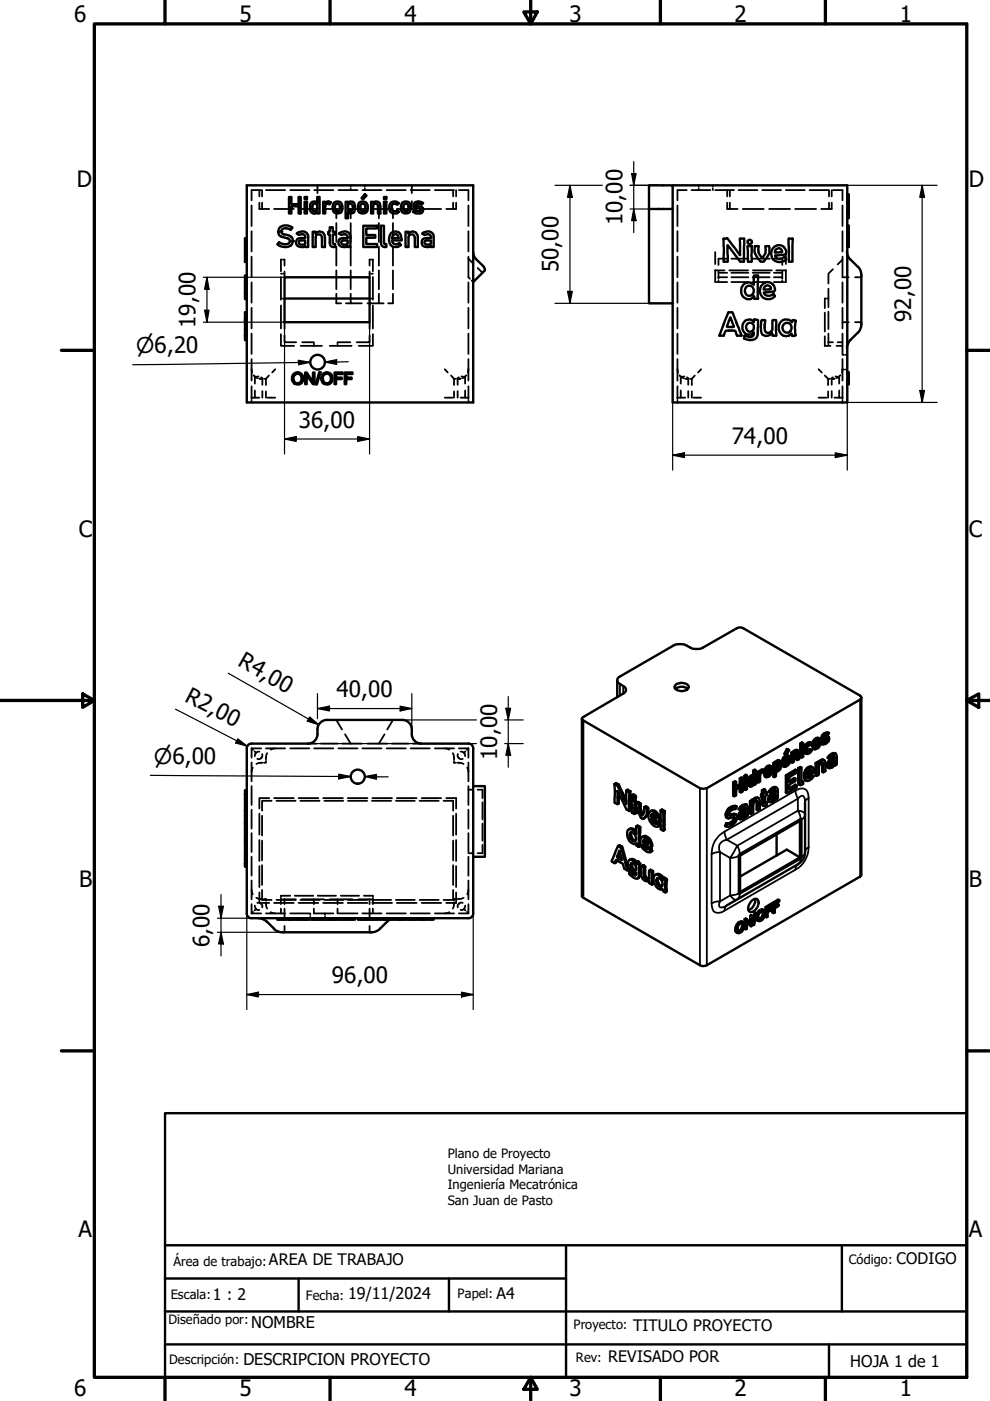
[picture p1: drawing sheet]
<svg xmlns="http://www.w3.org/2000/svg" width="210mm" height="297mm" viewBox="0 0 210 297" stroke-linecap="round" stroke-linejoin="round" font-family="sans-serif">
<defs><g id="words">
<g font-size="4.8">
<text x="15.7" y="4.6">6</text>
<text x="50.8" y="4.6">5</text>
<text x="85.8" y="4.6">4</text>
<text x="120.8" y="4.6">3</text>
<text x="155.8" y="4.6">2</text>
<text x="190.8" y="4.6">1</text>
<text x="16.3" y="39.5">D</text>
<text x="205.4" y="39.5">D</text>
<text x="132" y="47.8" transform="rotate(-90 132 47.8)">10,00</text>
<text x="118.4" y="57.8" transform="rotate(-90 118.4 57.8)">50,00</text>
<text x="41.5" y="69.5" transform="rotate(-90 41.5 69.5)">19,00</text>
<text x="193.2" y="68.3" transform="rotate(-90 193.2 68.3)">92,00</text>
<text x="63.4" y="90.7">36,00</text>
<text x="155.1" y="94.1">74,00</text>
<text x="16.7" y="113.8">C</text>
<text x="205.4" y="113.8">C</text>
<text x="50.2" y="141" transform="rotate(30 50.2 141)">R4,00</text>
<text x="39" y="148.6" transform="rotate(27 39 148.6)">R2,00</text>
<text x="71.4" y="147.8">40,00</text>
<text x="105.4" y="161.1" transform="rotate(-90 105.4 161.1)">10,00</text>
<text x="16.8" y="188">B</text>
<text x="205.4" y="188">B</text>
<text x="44.4" y="200.8" transform="rotate(-90 44.4 200.8)">6,00</text>
<text x="70.4" y="208.5">96,00</text>
<text x="16.6" y="262.3">A</text>
<text x="205.4" y="262.3">A</text>
<text x="15.7" y="296">6</text>
<text x="50.8" y="296">5</text>
<text x="85.8" y="296">4</text>
<text x="120.8" y="296">3</text>
<text x="155.8" y="296">2</text>
<text x="190.8" y="296">1</text>
</g>
<g font-size="4.6">
<text x="28.9" y="74.9" transform="rotate(-1 28.9 74.9)">⌀6,20</text>
<text x="32.6" y="162">⌀6,00</text>
</g>
<g font-size="3.4">
<text x="57" y="268.2">AREA DE TRABAJO</text>
<text x="190.1" y="267.9">CODIGO</text>
<text x="45.1" y="275.6">1 : 2</text>
<text x="73.8" y="275.4">19/11/2024</text>
<text x="105.3" y="275.4">A4</text>
<text x="53.3" y="281.5">NOMBRE</text>
<text x="134.2" y="282.2">TITULO PROYECTO</text>
<text x="51.6" y="289.4">DESCRIPCION PROYECTO</text>
<text x="129" y="288.8">REVISADO POR</text>
<text x="180.3" y="289.8">HOJA 1 de 1</text>
</g>
<g font-size="2.7">
<text x="94.9" y="245.6">Plano de Proyecto</text>
<text x="94.9" y="248.9">Universidad Mariana</text>
<text x="94.9" y="252.1">Ingeniería Mecatrónica</text>
<text x="94.9" y="255.4">San Juan de Pasto</text>
<text x="36.8" y="268.3">Área de trabajo:</text>
<text x="180" y="268.1">Código:</text>
<text x="36.2" y="275.5">Escala:</text>
<text x="64.8" y="275.6">Fecha:</text>
<text x="97" y="275.3">Papel:</text>
<text x="35.8" y="280.7">Diseñado por:</text>
<text x="121.6" y="281.9">Proyecto:</text>
<text x="35.9" y="289.3">Descripción:</text>
<text x="122.1" y="288.8">Rev:</text>
</g>
</g></defs>
<!-- layer: Oculto (ISO) -->
<g fill="none" stroke="#000" stroke-width=".38">
<path d="M67.3 39.3v1.6M74.4 39.3v.3M74.4 40v.3M77.3 39.3v.3M77.3 40v.3M87.3 39.3v1.6M148.1 39.3v.3M148.1 40v.3M151.1 39.3v.3M151.1 40v.3M51.9 52.2h.2M51.9 53.8h.2"/>
<path d="M51.9 55.5h.2M51.9 54.7h.2M51.9 52h.2M51.9 50.7h.2M51.9 50.6h.2M51.9 54h.2M51.9 54.1h.2M51.9 52.6h.2M51.9 53.6h.2M51.9 54.2h.2M51.9 54.9h.2M51.9 54.5h.2"/>
<path d="M51.9 59.9h.2M51.9 51.7h.2M51.9 50.8h.2M52.2 52.2h.1M52.2 53.8h.1M52.2 55.5h.1M52.2 54.7h.1M52.2 52h.1M52.2 50.7h.1M52.2 50.6h.1M52.2 54h.1M52.2 54.1h.1"/>
<path d="M52.2 52.6h.1M52.2 53.6h.1M52.2 54.2h.1M52.2 54.9h.1M52.2 54.5h.1M52.2 59.9h.1M52.2 51.7h.1M52.2 50.8h.1M53.3 43.5v4.4M53.3 49v4.3M53.3 54.4v4.4M53.3 59.9v4.3"/>
<path d="M55 40.3v1.3M55 43v1.3h2.1M55.4 40.3h-2.1v2.2M55.6 40.3v1.3M55.6 43v1.3M56.4 40.3h4.1M58.1 44.3h4.2M59.6 58.7v4.8M59.6 58h.2M59.8 55h-.2v2.5M60.1 55h.2v1.3M60.1 58h.2"/>
<path d="M60.3 57.6v1.2M61.5 40.3h4.1M63.3 44.3h4.2M66.6 40.3h4.1M67.3 42.7v1.6M68.5 44.3h4.2M71.3 44.3v2M71.3 47.3v4M71.3 52.3v4M71.3 57.3v4M71.8 40.3h4M73.7 44.3h4.2"/>
<path d="M74.4 44.3v2M74.4 47.3v4M74.4 52.3v4M74.4 57.3v4M76.8 40.3h4.1M78.4 57.6v1.2M78.4 58h.1M78.5 55h-.1v1.3M78.8 55h.3v2.5M78.8 58h.3M78.9 44.3h4.2M79.1 58.7v4.8"/>
<path d="M80.3 44.3v2M80.3 47.3v4M80.3 52.3v4M80.3 57.3v4M82 40.3h4M83.3 44.3v2M83.3 47.3v4M83.3 52.3v4M83.3 57.3v4M84.1 44.3h4.2M87.1 40.3h4M87.3 42.7v1.6"/>
<path d="M89.4 44.3h4.1M92.2 40.3h4.1M96.1 40.3v1.3M96.1 43v1.3M96.7 40.3v1.3M96.7 43v1.3h-2.1M97.3 40.3h2v2.2M99.3 54.8l1 1.1M99.3 54.4v4.4l.3 .3M99.3 43.5v4.4M99.3 49v4.3M99.3 59.9v4.3"/>
<path d="M100 59.5l.3 .3M101.3 56.8l1 1M143.6 43.5v4.4M143.6 49v4.3M143.6 54.4v4.4M143.6 59.9v4.3M145.6 40.3h-2v2.2M146.6 40.3h4M151.6 40.3h4M151.6 53.5v2.5M151.6 57.3v2.5h.3M151.6 57.3h2"/>
<path d="M152.1 59.8h2.1M152.3 57.5v1.6M152.3 59.5v.3M152.3 57.8h1.9M152.3 58.8h1.9M154.2 43v1.3h2.2M154.2 54.8h-1.9v1.4M154.2 40.3v1.3M154.6 57.3h4M154.7 40.3v1.3M154.7 43v1.3M155.1 59.8h3.6"/>
<path d="M155.1 54.8h3.6M155.1 57.8h3.6M155.1 58.8h3.6M156.6 40.3h4M157.5 44.3h4.4M159.6 59.8h3.6M159.6 54.8h3.6M159.6 57.8h3.6M159.6 58.8h3.6M159.6 57.3h4M161.6 40.3h4M163.1 44.3h4.4"/>
<path d="M164.1 58.8h1.8v.3M164.1 59.8h2M164.1 54.8h1.8v1.4M164.1 57.8h1.8M164.6 57.3h2M165.9 57.5v1.3M165.9 59.5v.3M166.6 40.3h4M166.6 53.5v2.5M166.6 57.3v2.5h-.2M168.6 44.3h4.4M171.6 40.3h4"/>
<path d="M175.8 40.3v1.3M175.8 43v1.3M176.3 43v1.3h-2.2M176.3 40.3v1.3M176.6 57.1l-1 .9v2.1M176.6 40.3h2v2.2M178.6 54.4v4.4h1.4M178.6 43.5v4.4M178.6 49v4.3M178.6 59.9v4.3M178.6 55l-1 1.1M179.6 51.7h.1"/>
<path d="M179.6 50.5h.1M179.6 49.6h.1M179.6 51h.1M179.6 51.8h.1M179.6 51.5h.1M179.6 51.9h.1M179.6 52.4h.1M179.6 49.7h.1M179.6 48.2h.1M179.6 44.9h.1M179.6 44.6h.1M179.6 43h.1"/>
<path d="M179.6 43.4h.1M179.6 44.8h.1M179.6 43.2h.1M179.6 43.1h.1M179.6 42.2h.1M179.6 42.8h.1M179.6 45.3h.1M179.6 49.1h.1M179.6 48.8h.1M179.6 48.4h.1M179.6 42.7h.1M179.6 43.7h.1"/>
<path d="M179.6 43.3h.1M179.6 42.9h.1M179.6 41.5h.1M179.6 42.3h.1M179.6 42h.1M179.6 49.8h.1M179.6 49.5h.1M179.6 52.1h.1M179.6 50.4h.1M179.6 47.9h.1M179.8 51.7h.2M179.8 50.5h.2"/>
<path d="M179.8 49.6h.2M179.8 51h.2M179.8 51.8h.2M179.8 51.5h.2M179.8 51.9h.2M179.8 52.4h.2M179.8 49.7h.2M179.8 48.2h.2M179.8 44.9h.2M179.8 44.6h.2M179.8 43h.2M179.8 43.4h.2"/>
<path d="M179.8 44.8h.2M179.8 43.2h.2M179.8 43.1h.2M179.8 42.2h.2M179.8 42.8h.2M179.8 45.3h.2M179.8 49.1h.2M179.8 48.8h.2M179.8 48.4h.2M179.8 42.7h.2M179.8 43.7h.2M179.8 43.3h.2"/>
<path d="M179.8 42.9h.2M179.8 41.5h.2M179.8 42.3h.2M179.8 42h.2M179.8 49.8h.2M179.8 49.5h.2M179.8 52.1h.2M179.8 50.4h.2M179.8 47.9h.2M181.3 58.8h1.3M51.9 63.3h.2M51.9 68.4h.2"/>
<path d="M51.9 70.5h.2M51.9 70.7h.2M51.9 68.3h.2M51.9 60.5h.2M51.9 61.4h.2M51.9 62.7h.2M51.9 62.4h.2M51.9 67.3h.2M51.9 69.3h.2M51.9 71.2h.2M51.9 70.1h.2M51.9 71h.2"/>
<path d="M51.9 67h.2M51.9 66.3h.2M51.9 66.2h.2M51.9 67.9h.2M51.9 68.9h.2M51.9 70.6h.2M51.9 60.6h.2M51.9 63.4h.2M51.9 62.9h.2M51.9 60.1h.2M51.9 60.4h.2M51.9 70.3h.2"/>
<path d="M51.9 71.7h.2M51.9 71.5h.2M51.9 70.9h.2M51.9 67.7h.2M51.9 68.2h.2M52.2 63.3h.1M52.2 68.4h.1M52.2 70.5h.1M52.2 70.7h.1M52.2 68.3h.1M52.2 60.5h.1M52.2 61.4h.1"/>
<path d="M52.2 62.7h.1M52.2 62.4h.1M52.2 67.3h.1M52.2 69.3h.1M52.2 71.2h.1M52.2 70.1h.1M52.2 71h.1M52.2 67h.1M52.2 66.3h.1M52.2 66.2h.1M52.2 67.9h.1M52.2 68.9h.1"/>
<path d="M52.2 70.6h.1M52.2 60.6h.1M52.2 63.4h.1M52.2 62.9h.1M52.2 60.1h.1M52.2 60.4h.1M52.2 70.3h.1M52.2 71.7h.1M52.2 71.5h.1M52.2 70.9h.1M52.2 67.7h.1M52.2 68.2h.1"/>
<path d="M53.3 78.3l.2 .7M53.3 65.3v4.3M53.3 70.7v4.3M53.3 76.1v4.6M53.8 79.6l.5 .4 .5-.2M54 79.8v1.5M54.3 80l.3 .2M55.4 80l.2 .2-.2 .1h.4M57 79.6l-.6 .7v1.3M58.4 78.3l-.7 .7M59.6 70.9v2.4h2.8M59.6 64.8v4.8"/>
<path d="M59.6 63.3h.2M60.1 63.3h.2M60.3 71.1v1.5h2.5M60.3 68.3v1.4M64.1 72.6h2.4v.2M66.5 73.1v.2h-2.7M66.5 73.3h1.8M69.9 73.3h1.7M71.3 62.3v2h1M71.6 73.1v.2h2.9M73.3 64.3h1.1M74.3 72.6h-2.7v.2"/>
<path d="M74.4 62.3v2h2.3M78.4 71.1v1.5h-2.8M78.4 68.3v1.4M78.4 63.3h.1M78.8 63.3h.3M79.1 70.9v2.4h-3M79.1 64.8v4.8M80.3 62.3v2h-2.4M80.3 64.3h1M83.3 62.3v2h-1M94.3 78.3l.6 .7M95.6 79.6l.7 .7"/>
<path d="M97.3 80l-.3 .2 .2 .1h-.3M97.9 79.8l.5 .2M98.4 80l-.4 .2M98.6 79.8v1.5M98.9 79.6l-.5 .4M99.3 78.3l-.1 .7M99.3 65.3v4.3M99.3 70.7v4.3M99.3 76.1v4.6M143.6 78.3l.2 .7M143.6 65.3v4.3M143.6 70.7v4.3"/>
<path d="M143.6 76.1v4.6M144.1 79.6l.4 .4M144.3 79.8v1.5M144.5 80l.4 .2M145.1 79.8l-.6 .2M145.7 80l.2 .2-.2 .1M147.3 79.6l-.6 .7v1.3M148.7 78.3l-.7 .7M173.5 78.3l.7 .7M174.9 71.3v2h1.2M174.9 79.6l.7 .7M174.9 66.3v4"/>
<path d="M175.1 63.3h-.2v2M175.4 63.3h.2M175.6 61.2v3.9M175.6 66.1v3.7M175.6 70.7v2.1M175.6 73.1v.2M175.6 72.6h1M176.6 80l-.3 .2 .2 .1M177.2 79.8l.5 .2M177.4 73.3h1.2M177.6 72.6h1M177.9 79.8v1.5"/>
<path d="M178.2 79.6l-.8 .6M178.6 78.3l-.1 .7M178.6 68.3h1.4M178.6 65.3v4.3M178.6 70.7v4.3M178.6 76.1v4.6M178.6 78.3h.3M178.6 75.2h.3M179.3 78.3h.3M179.3 75.2h.3M179.6 79h.1M179.6 79.6h.1"/>
<path d="M179.6 79.2h.1M179.6 79.3h.1M179.6 78.9h.1M179.8 79h.2M179.8 79.6h.2M179.8 79.2h.2M179.8 79.3h.2M179.8 78.9h.2M181.3 68.3h1.3M53.3 84.3h1.7M53.3 81.9v2.7M53.3 84.9v.4"/>
<path d="M54 82.8v1.5M54.9 80.2l.5 .1M55.6 80.2v1.4M55.6 82.9v1.4M56.1 80.3h.3M56.4 83v1.3M56.7 84.3h1.7M94.3 84.3h1.6M96.3 80.3v1.3M96.3 83v1.3M96.3 80.3h.3M97 80.2v1.4"/>
<path d="M97 82.9v1.4M97.7 84.3h1.6M97.7 80.2l-.4 .1M98.6 82.8v1.5M99.3 81.9v2.7M99.3 84.9v.4M143.6 84.3h1.7M143.6 81.9v2.7M143.6 84.9v.4M144.3 82.8v1.5M145.2 80.2l.5 .1M145.7 80.3h.3"/>
<path d="M145.9 80.2v1.4M145.9 82.9v1.4M146.4 80.3h.3M146.7 83v1.3M147 84.3h1.7M173.5 84.3h1.8M175.6 80.3h.3M175.6 80.3v1.3M175.6 83v1.3M176.2 80.3h.3M176.3 80.2v1.4M176.3 82.9v1.4"/>
<path d="M176.9 84.3h1.7M177 80.2l-.4 .1M177.9 82.8v1.5M178.6 81.9v2.7M178.6 84.9v.4M179.6 81.5h.1M179.6 80.9h.1M179.6 81.3h.1M179.6 80.1h.1M179.6 80.4h.1M179.8 81.5h.2M179.8 80.9h.2"/>
<path d="M179.8 81.3h.2M179.8 80.1h.2M179.8 80.4h.2M53.3 158.7v1.9M53.3 158.7l.4 .3M53.3 158.7h2.1M54 159.3l.3 .3M54.3 159.6l-.2 .2-.1 .5M55 159.4h-.5l-.2 .2M55.6 159.9v.5l-.2 .3M56.4 158.7h4.1M56.6 159.7l-.2 1.3"/>
<path d="M58.4 158.7l-1 .2M61.5 158.7h4.1M65.3 157.7h1.8M66.6 158.7h4.1M68 157.7h3.6M71.3 152.6l1.2 2.1M71.8 158.7h4M72.5 157.7h4.2M73.2 155.7l1.2 2M76.8 158.7h4.1M77.9 157.7h4.2M81.5 155.7l-1.2 2"/>
<path d="M82 158.7h4M83.1 157.7h3.5M83.3 152.6l-1.2 2.1M87.1 158.7h4M87.5 157.7h1.8M92.2 158.7h4.1M94.3 158.7l.9 .2M96 159.7l.3 1.3M97.1 159.9l-.1 .5 .2 .3M97.3 158.7h2M97.7 159.4h.5l.2 .2M98.4 159.6l.2 .2v.5"/>
<path d="M98.7 159.3l-.3 .3M99.3 158.7v1.9M99.3 158.7l-.3 .3M51.9 178.5h.2M51.9 177h.2M51.9 179.4h.2M51.9 178.9h.2M51.9 179.1h.2M51.9 179.3h.2M51.9 176.2h.2M51.9 178.2h.2M51.9 176.3h.2"/>
<path d="M51.9 175.8h.2M51.9 177.4h.2M51.9 172.8h.2M51.9 169.3h.2M51.9 168.5h.2M51.9 171.9h.2M51.9 172h.2M51.9 170.6h.2M51.9 169.9h.2M51.9 169.1h.2M51.9 169.4h.2M51.9 172.3h.2"/>
<path d="M51.9 179.6h.2M51.9 178.7h.2M51.9 176.4h.2M51.9 177.3h.2M51.9 177.2h.2M51.9 174.9h.2M51.9 173h.2M51.9 175.7h.2M51.9 175.3h.2M51.9 172.2h.2M51.9 174.5h.2M51.9 174.4h.2"/>
<path d="M51.9 173.6h.2M51.9 173.5h.2M51.9 173.2h.2M51.9 172.5h.2M52.2 178.5h.1M52.2 177h.1M52.2 179.4h.1M52.2 178.9h.1M52.2 179.1h.1M52.2 179.3h.1M52.2 176.2h.1M52.2 178.2h.1"/>
<path d="M52.2 176.3h.1M52.2 175.8h.1M52.2 177.4h.1M52.2 172.8h.1M52.2 169.3h.1M52.2 168.5h.1M52.2 171.9h.1M52.2 172h.1M52.2 170.6h.1M52.2 169.9h.1M52.2 169.1h.1M52.2 169.4h.1"/>
<path d="M52.2 172.3h.1M52.2 179.6h.1M52.2 178.7h.1M52.2 176.4h.1M52.2 177.3h.1M52.2 177.2h.1M52.2 174.9h.1M52.2 173h.1M52.2 175.7h.1M52.2 175.3h.1M52.2 172.2h.1M52.2 174.5h.1"/>
<path d="M52.2 174.4h.1M52.2 173.6h.1M52.2 173.5h.1M52.2 173.2h.1M52.2 172.5h.1M53.3 161.7v4M53.3 166.7v4M53.3 171.7v4M53.3 176.6v4M53.6 162.7l-.3 1M55 172.5v4.5M55 178.1v4.4"/>
<path d="M55.4 160.8l-.3 .2-.6-.1M55.6 173v4.2M55.6 178.2v4.2M55.7 161.7l-1.3 .3M56.4 161.3v.4h-.4M57.1 169.2h-2.1v2.2M57.6 169.8h-2v2.1M58.1 169.2h4.2M58.6 169.8h4.1M63.3 169.2h4.2M63.7 169.8h4.1M68.5 169.2h4.2"/>
<path d="M68.8 169.8h4M73.7 169.2h4.2M73.8 169.8h4.1M78.9 169.8h4M78.9 169.2h4.2M83.9 169.8h4M84.1 169.2h4.2M89 169.8h4M89.4 169.2h4.1M94 169.8h2.1v2.1M94.6 169.2h2.1v2.2M96.1 173v4.2"/>
<path d="M96.1 178.2v4.2M96.3 161.3v.4h.3M96.7 172.5v4.5M96.7 178.1v4.4M97 161.7l1.3 .3M97.3 160.8l.3 .2 .5-.1M99.1 162.7l.2 1M99.3 161.7v4M99.3 166.7v4M99.3 171.7v4M99.3 176.6v4M99.3 167.4h1"/>
<path d="M101.3 167.4h1v1.8M102.3 170.1v3.6M102.3 174.6v3.6M102.3 179.1v1.8h-1M51.9 180.9h.2M51.9 182.9h.2M51.9 181h.2M51.9 183.8h.2M51.9 183.6h.2M51.9 183.7h.2M51.9 180.1h.2M51.9 182.7h.2"/>
<path d="M51.9 181.3h.2M51.9 181.4h.2M51.9 181.7h.2M51.9 183.1h.2M51.9 182.3h.2M52.2 180.9h.1M52.2 182.9h.1M52.2 181h.1M52.2 183.8h.1M52.2 183.6h.1M52.2 183.7h.1M52.2 180.1h.1"/>
<path d="M52.2 182.7h.1M52.2 181.3h.1M52.2 181.4h.1M52.2 181.7h.1M52.2 183.1h.1M52.2 182.3h.1M53.3 188.6l.3 1M53.3 181.7v4M53.3 186.7v4M53.3 191.7v2M53.3 193.7h2.1M53.7 193.3l-.4 .4"/>
<path d="M54 192l.3 .7M54.3 192.7l.2 .2h.5M54.3 192.7l-.3 .3M54.4 190.4l1.3 .2M54.5 191.4h.6l.3 .2M55 183.6v4.5M55 189.2v2.2h2.1M55.4 191.6l.2 .3v.5M55.6 183.4v4.2M55.6 188.7v2.1h2M56 190.6h.4v.3M56.4 191.3l.2 1.3"/>
<path d="M56.4 193.7h4.1M57.4 193.4l1 .3M58.1 191.4h4.2M58.6 190.8h4.1M59.2 194.7v.1M59.2 194.9v.1M59.6 190.4v1.3M59.6 192.6v1.1M59.6 190.7h.2M59.6 194.7v.1M59.6 194.9v.1M60.1 190.7h2.6"/>
<path d="M60.3 190.7v1M60.3 192.6v2.4M60.3 196.3v1.4M61.5 194.7v.1M61.5 194.9v.1M61.5 189.9h-1.9v.3M61.5 193.7h4.1M61.7 194.7v.1M61.7 194.9v.1M61.9 194.7v.1M61.9 194.9v.1M62 194.7v.1"/>
<path d="M62 194.9v.1M62.1 194.7v.1M62.1 194.9v.1M62.2 194.7v.1M62.2 194.9v.1M62.5 189.9h3.9M62.7 194.7v.1M62.7 194.9v.1M62.9 194.7v.1M62.9 194.9v.1M63.3 191.4h4.2M63.4 194.7v.1"/>
<path d="M63.4 194.9v.1M63.7 190.8h4.1M63.9 190.7h4.8M63.9 194.7v.1M63.9 194.9v.1M64.3 194.7v.1M64.3 194.9v.1M64.7 194.7v.1M64.7 194.9v.1M65 194.7v.1M65 194.9v.1M65.3 195h.2"/>
<path d="M65.6 195h.2M65.8 193.7v.3M65.8 194.4v.3M66.2 194.7v.1M66.2 194.9v.1M66.3 194.7v.1M66.3 194.9v.1M66.4 194.7v.1M66.4 194.9v.1M66.5 190.7v1M66.5 192.6v1.1M66.6 193.7h4.1"/>
<path d="M66.7 194.7v.1M66.7 194.9v.1M66.9 194.7v.1M66.9 194.9v.1M67.2 194.7v.1M67.2 194.9v.1M67.4 189.9h3.8M67.7 194.7v.1M67.7 194.9v.1M67.9 194.7v.1M67.9 194.9v.1M68.1 194.7v.1"/>
<path d="M68.1 194.9v.1M68.3 194.7v.1M68.3 194.9v.1M68.5 194.7v.1M68.5 194.9v.1M68.5 191.4h4.2M68.8 190.8h4M68.9 193.7v.3M68.9 194.4v.4M68.9 194.9v.1M69.6 194.7v.1M69.6 194.9v.1"/>
<path d="M69.8 194.7v.1M69.8 194.9v.1M69.9 190.7h4.8M69.9 194.7v.1M69.9 194.9v.1M70.2 194.7v.1M70.2 194.9v.1M70.5 194.7v.1M70.5 194.9v.1M70.9 194.7v.1M70.9 194.9v.1M71 194.7v.1"/>
<path d="M71 194.9v.1M71.1 194.7v.1M71.1 194.9v.1M71.2 194.7v.1M71.2 194.9v.1M71.6 190.7v1M71.6 192.6v1.1M71.8 193.7h4M71.8 194.7v.1M71.8 194.9v.1M71.9 194.7v.1M71.9 194.9v.1"/>
<path d="M72.1 194.7v.1M72.1 194.9v.1M72.3 189.9h3.8M72.3 194.7v.1M72.3 194.9v.1M72.4 194.7v.1M72.4 194.9v.1M72.5 194.7v.1M72.5 194.9v.1M72.6 194.7v.1M72.6 194.9v.1M73.1 194.7v.1"/>
<path d="M73.1 194.9v.1M73.4 194.7v.1M73.4 194.9v.1M73.7 194.7v.1M73.7 194.9v.1M73.7 191.4h4.2M73.8 190.8h4.1M74.3 194.7v.1M74.3 194.9v.1M74.5 194.7v.1M74.5 194.9v.1M74.7 194.7v.1"/>
<path d="M74.7 194.9v.1M74.8 194.7v.1M74.8 194.9v.1M75.9 190.7h2.6M76.4 194.7v.1M76.4 194.9v.1M76.8 193.7h4.1M77 194.7v.1M77 194.9v.1M77.2 189.9h1.9v.3M77.5 194.7v.1M77.5 194.9v.1"/>
<path d="M77.7 194.7v.1M77.7 194.9v.1M78.4 190.7v1M78.4 192.6v2.4M78.4 196.3v1.4M78.8 190.7h.3M78.9 190.8h4M78.9 191.4h4.2M79.1 190.4v1.3M79.1 192.6v1.1M79.6 194.7v.1M79.6 194.9v.1"/>
<path d="M79.9 194.7v.1M79.9 194.9v.1M80.1 194.7v.1M80.1 194.9v.1M81.9 194.7v.1M81.9 194.9v.1M82 193.7h4M83 194.9l-.4 .1M83.1 194.7v.1M83.1 194.9v.1M83.9 194.7h-.5M83.9 190.8h4"/>
<path d="M84.1 191.4h4.2M84.2 194.7v.1M84.2 194.9v.1M84.5 194.7v.1M84.5 194.9v.1M84.6 194.7v.1M84.6 194.9v.1M85 194.7v.1M85 194.9v.1M85.2 194.7v.1M85.2 194.9v.1M85.5 194.7v.1"/>
<path d="M85.5 194.9v.1M86 194.7v.1M86 194.9v.1M86.6 194.7v.1M86.6 194.9v.1M87.1 193.7h4M87.9 194.7v.1M87.9 194.9v.1M88.2 194.7v.1M88.2 194.9v.1M88.6 194.7v.1M88.6 194.9v.1"/>
<path d="M89 190.8h4M89.2 194.7v.1M89.2 194.9v.1M89.4 194.7v.1M89.4 194.9v.1M89.4 191.4h4.1M89.5 194.7v.1M89.5 194.9v.1M90 194.7v.1M90 194.9v.1M91.4 194.7v.1M91.4 194.9v.1"/>
<path d="M92.2 193.7h4.1M95.2 193.4l-.9 .3M96.1 183.4v4.2M96.1 188.7v2.1h-2.1M96.3 191.3l-.3 1.3M96.6 190.6h-.3v.3M96.7 183.6v4.5M96.7 189.2v2.2h-2.1M97.2 191.6l-.2 .3 .1 .5M98.1 191.4h-.5l-.3 .2M98.3 190.4l-1.3 .2M98.4 192.7l-.2 .2h-.5"/>
<path d="M98.4 192.7l.3 .3M98.6 192l-.2 .7M99 193.3l.3 .4M99.3 188.6l-.2 1M99.3 191.7v2h-2M99.3 181.7v4M99.3 186.7v4M99.3 180.9h1"/>
</g>
<g fill="#000">
<circle cx="55.4" cy="80.3" r=".19"/>
<circle cx="97.2" cy="80.3" r=".19"/>
<circle cx="176.6" cy="80.3" r=".19"/>
</g>
<!-- layer: Visible (ISO) -->
<g fill="none" stroke="#000" stroke-width=".51">
<path d="M52.3 39.3h48v46h-48zM142.6 39.3h37v46h-37v-46h-5v5M51.9 55.5h.4M51.9 50.7v4.8h.4M52.3 59.8h-.4v2.2h.4M52.3 50.5l-.4 .1M52.3 58.4h-.4v1.4M52.3 50.6h-.4l.4 .1M59.2 48.3a2.08 2.08 0 0 1 2.8-.1l-.3 .6a1.38 1.38 0 0 0-2 0 .64 .64 0 0 0 .5 .9l.5 .1a1.32 1.32 0 0 1 1.4 1.4 1.32 1.32 0 0 1-1.6 1.2l-1.3-.3-.4-.3 .4-.4 .9 .3a.85 .85 0 0 0 .9 .1 .85 .85 0 0 0 .4-1l-.2-.2-1.3-.3a1.25 1.25 0 0 1-.7-2zM60.3 58.8h18.1v9.5h-18.1zM61.3 41.8h.5v1.5h1.5v-1.5h.5v3.5h-.5v-1.6h-1.5v1.6h-.5zM62.9 49.5a1.41 1.41 0 0 1 2.4 .5v2.4h-.6v-.3a1.11 1.11 0 0 1-1.5 .1 1.11 1.11 0 0 1-.1-1.5l1.6-.2a.67 .67 0 0 0-.2-.8 .67 .67 0 0 0-.8 0l-.3 .1z"/>
<path d="M63.4 51.2l.2-.2h1.1v.5a.78 .78 0 0 1-1.3-.1zM64.6 41.8h.5v.4h-.5zM64.6 42.8h.5v2.5h-.5zM66 43a.85 .85 0 0 1 1.2 0v-1.2h.6v3.5h-.6v-.4a.8 .8 0 0 1-1 .4 .8 .8 0 0 1-.4-1v-1zM66.3 49.1h.6v.5a1.09 1.09 0 0 1 1.3-.4 1.09 1.09 0 0 1 .7 1.2v2h-.6v-2a.67 .67 0 0 0-.6-.7 .67 .67 0 0 0-.8 .6v2.1h-.6zM66.4 43.3a.54 .54 0 0 1 .5-.1 .54 .54 0 0 1 .3 .5v.9l-.1 .2h-.4a.45 .45 0 0 1-.5-.5zM68.5 42.8h.5v.3a.75 .75 0 0 1 1.2-.2l-.4 .5-.3-.2a.45 .45 0 0 0-.5 .5v1.6h-.5zM69.9 48.2h.6v.9h.6v.6h-.6v1.8l.2 .2h.4v.7a.87 .87 0 0 1-1.2-.9v-1.8h-.3v-.6h.3zM70.8 43a1.1 1.1 0 0 1 1.4-.1 1.1 1.1 0 0 1 .4 1.3 1.06 1.06 0 0 1-1.3 1 1.06 1.06 0 0 1-.8-1.4zM71.3 43.2a.54 .54 0 0 1 .8 .6 .71 .71 0 0 1-.5 1 .92 .92 0 0 1-.3-1.6zM71.9 49.5a1.4 1.4 0 0 1 2.4 .5v2.4h-.6v-.3a1.15 1.15 0 0 1-1.4 .2 1.15 1.15 0 0 1-.5-1.3 1.71 1.71 0 0 1 1.9-.5v-.2a.78 .78 0 0 0-.5-.7 .78 .78 0 0 0-.8 .2zM72.5 51h1.2v.5a.84 .84 0 0 1-1.4-.1z"/>
<path d="M73.3 42.8h.5v.3a.8 .8 0 0 1 1-.3 .8 .8 0 0 1 .4 .9 1.14 1.14 0 0 1-.8 1.6l-.4-.1-.2-.3v1.4h-.5zM74 43.2a.57 .57 0 0 1 .8 .5 1.01 1.01 0 0 1-.3 1.1h-.5a1.39 1.39 0 0 1 0-1.6zM76.1 43a1.14 1.14 0 0 1 1.4-.1 1.14 1.14 0 0 1 .5 1.3 1.08 1.08 0 0 1-1.3 1 1.08 1.08 0 0 1-.8-1.4zM76.5 43.4a.55 .55 0 0 1 .7-.2 .55 .55 0 0 1 .3 .6v.4a.55 .55 0 0 1-.6 .6 .55 .55 0 0 1-.5-.6zM77 47.9h2.9v.5h-2.2v1.4h1.9v.6h-1.9v1.3h2.2v.7h-2.9zM77.3 41.2l.4 .3-.7 .8-.4-.3zM78.7 42.8h.4v.3a.84 .84 0 0 1 1-.3 .84 .84 0 0 1 .5 .9v1.6h-.5v-1.6a.51 .51 0 0 0-.4-.5 .51 .51 0 0 0-.6 .5v1.6h-.4zM80.8 47.9h.6v3.6l.2 .2h.3v.7a.87 .87 0 0 1-1.1-.9zM81.4 42.8h.5v2.5h-.5zM81.4 41.8h.5v.4h-.5zM82.9 49.5a1.31 1.31 0 0 1 1.4-.3 1.31 1.31 0 0 1 .8 1.2l.1 .6h-2.1a.84 .84 0 0 0 .6 .8 .84 .84 0 0 0 .9-.3l.4 .4a1.47 1.47 0 0 1-1.8 .4 1.47 1.47 0 0 1-.7-1.7zM82.9 43a1.23 1.23 0 0 1 1.7 .1l-.4 .3a.69 .69 0 0 0-.9-.1 .69 .69 0 0 0-.2 .9 .63 .63 0 0 0 .4 .6 .63 .63 0 0 0 .7-.2l.4 .3a1.19 1.19 0 0 1-1.5 .2 1.19 1.19 0 0 1-.6-1.3z"/>
<path d="M83.3 49.9a.69 .69 0 0 1 .8-.2 .69 .69 0 0 1 .4 .8h-1.4zM85.3 43a1.1 1.1 0 0 1 1.3-.1 1.1 1.1 0 0 1 .5 1.3 1.06 1.06 0 0 1-1.3 1 1.06 1.06 0 0 1-.8-1.4zM85.7 43.4a.55 .55 0 0 1 .6-.2 .55 .55 0 0 1 .3 .6v.4a.55 .55 0 0 1-.5 .6 .55 .55 0 0 1-.6-.6zM86 49.1h.6v.5a1.09 1.09 0 0 1 1.3-.4 1.09 1.09 0 0 1 .7 1.2v2h-.7v-2a.67 .67 0 0 0-.6-.7 .67 .67 0 0 0-.7 .6v2.1h-.6zM87.9 42.9a1.71 1.71 0 0 1 1.8 .1l-.3 .4-.4-.2a.61 .61 0 0 0-.8 .2l.1 .3h.5a.79 .79 0 0 1 .9 .6 .79 .79 0 0 1-.5 1h-.9l-.7-.4 .3-.3 .4 .2a.8 .8 0 0 0 .9-.2v-.3l-.6-.1a.72 .72 0 0 1-.9-.4 .72 .72 0 0 1 .2-.9zM89.5 49.5a1.4 1.4 0 0 1 2.4 .5v2.4h-.5v-.3a1.15 1.15 0 0 1-1.4 .2 1.15 1.15 0 0 1-.5-1.3l.2-.3 .3-.2h1.4v-.2a.82 .82 0 0 0-.6-.7 .82 .82 0 0 0-.8 .2zM90.1 51h1.3v.5a.68 .68 0 0 1-.9 .4 .68 .68 0 0 1-.4-.9zM100.3 53.5l.4 1.1 1.9 1.9M102.5 56.5l.3 .7M102.8 57.2l-2.5 2.6M137.6 44.3v20h5M137.6 44.3h5"/>
<path d="M153.4 50.6l.8-.1 2.7 3.6-.1-3.4 1-.1-.1 4.9h-.8l-2.6-3.5v3.4l-.1 .1h-.8zM158.5 52.2h.9l-.1 3.3-.7-.1zM160 52.2h.8v.2a2.03 2.03 0 0 0 .7 2.1v.2l.2-.2a2.4 2.4 0 0 0 .6-2.3h.8a2.85 2.85 0 0 1-1.3 3.3h-.4a3.2 3.2 0 0 1-1.4-3.3zM164 52.6a1.46 1.46 0 0 1 1.9-.5 1.46 1.46 0 0 1 .6 1.9l-2.2 .2a1.21 1.21 0 0 0 2.1 .3l.2 .3a1.58 1.58 0 0 1-2.3 .5 1.95 1.95 0 0 1-.3-2.7zM164.5 52.9a.72 .72 0 0 1 .9-.2 .72 .72 0 0 1 .4 .8l-1.4 .1-.1-.1zM167.2 50.6l.9 .1-.1 4.8h-.7zM179.6 53.3l.1 .8 .6 1M179.6 51.8h.4v.6h-.4M179.6 51.4h.4v.4M179.6 47.8h.4v3.6M179.6 45.3h.4h-.4M179.6 41.8h.4v3.5"/>
<path d="M179.6 41.2h.4v.6M180 45.3v1h-.4M180.3 55l1.6 1.6M181.9 56.5l.5 .7 .2 1.1M182.6 58.3v10.5M51.9 67.9v.2h.4M51.9 68.1v3h.4M51.9 71.1v.1h.4M51.9 71.2l.4 .1M51.9 62v.3h.4M51.9 62.3v1.1h.4M51.9 71.3v.8h.4"/>
<path d="M52.3 67.7h-.4v.2h.4M52.3 66.2h-.4v1.5M52.3 67.7h-.4M60.3 63.3h18.1M62.2 79.3a1.27 1.27 0 0 1 1.7 0 1.27 1.27 0 0 1 .2 1.6 1.27 1.27 0 0 1-1.8 .3 1.27 1.27 0 0 1-.1-1.9zM62.4 79.6a.95 .95 0 0 1 1.3-.1 .95 .95 0 0 1 .1 1.4 .95 .95 0 0 1-1.3 .1l-.3-.8zM64.7 79h.3l1.4 1.9v-1.9h.3v2.5h-.3l-1.4-1.9v1.9h-.3zM67.7 78.9h.2l-.7 2.6h-.3zM68.6 79.6a.95 .95 0 0 1 1.3-.1 .95 .95 0 0 1 .1 1.4 .95 .95 0 0 1-1.3 .1l-.2-.8zM68.6 79.2a1.25 1.25 0 0 1 1.6 .3 1.25 1.25 0 0 1-.1 1.7 1.25 1.25 0 0 1-1.7-.1 1.51 1.51 0 0 1 .2-1.9zM70.9 79h1.7v.3h-1.4v.8h1.3v.3h-1.3v1.1h-.3zM73.1 79h1.6v.3h-1.3v.8h1.1v.3h-1.1v1.1h-.3z"/>
<path d="M154.4 66.2a.79 .79 0 0 1 1.1 .5l1.7 4.4-.2 .1a.64 .64 0 0 1-.8-.1 .64 .64 0 0 1-.2-.7l-.3-.3h-1.1a.77 .77 0 0 0-1.1 .8v.3h-1zM154.8 67.3l.8 1.8-.2 .2h-1.2l-.1-.1zM157.8 60.2l.3-.2a1.48 1.48 0 0 1 1.7 .4v-1.9l.9-.1v4.9l-.7 .1-.1-.5a1.6 1.6 0 0 1-2 .3 1.6 1.6 0 0 1-.7-1.9v-.4zM158 68a1.24 1.24 0 0 1 1.8 .2l.1-.5a.58 .58 0 0 1 .6 .1 .58 .58 0 0 1 .2 .6v1.2a2.4 2.4 0 0 1-.6 2.3 2.73 2.73 0 0 1-2.4-.2l.2-.5h.1a1.28 1.28 0 0 0 1.8-.1v-.6a1.47 1.47 0 0 1-1.9 .1 1.47 1.47 0 0 1-.4-1.8zM158.2 60.9a1.06 1.06 0 0 1 1.6 .2 1.06 1.06 0 0 1-.5 1.6 1.07 1.07 0 0 1-1.3-.5 1.07 1.07 0 0 1 .2-1.3zM158.4 68.7a.92 .92 0 0 1 1.5 .6 .92 .92 0 0 1-1.2 1 1.07 1.07 0 0 1-.3-1.6zM161.4 68l.1-.1a.46 .46 0 0 1 .7 .2v.6a1.65 1.65 0 0 0 .4 1.8 1.01 1.01 0 0 0 1.2-1.2v-1.4h.7l.1 .1v3.1l-.8 .1-.1-.5a1.45 1.45 0 0 1-2.2 0l-.2-1.3zM161.9 60.1a1.55 1.55 0 0 1 1.7 0 1.55 1.55 0 0 1 .7 1.5l-.2 .2-2.2 .2a1.25 1.25 0 0 0 2.1 .3l.3 .4a1.78 1.78 0 0 1-2.6 .3 1.78 1.78 0 0 1-.1-2.6zM162.2 60.8a.73 .73 0 0 1 .8-.2 .73 .73 0 0 1 .4 .7l-1.5 .1zM165.8 68a1.77 1.77 0 0 1 2.2 .2l.1-.3 .6 .1-.2 1.5 .1 1.7a.47 .47 0 0 1-.5 0 .47 .47 0 0 1-.3-.5 1.56 1.56 0 0 1-1.8 .4 1.56 1.56 0 0 1-.9-1.6l.3-1zM179.6 78.9h.4v2.6h-.4M180.3 72.1l-.4 .6-.3 1.2"/>
<path d="M181.9 70.5l-1.6 1.6M182.6 68.8l-.2 1.1-.5 .7M65.3 157.7h-12a.98 .98 0 0 0-1 .9v35.1a.99 .99 0 0 0 1 1h46a.99 .99 0 0 0 1-1v-35a.99 .99 0 0 0-1-1h-10M67.3 154.7a2.27 2.27 0 0 1-2 3M85.3 152.6a2 2 0 0 1 2 2M85.3 152.6h-16a2 2 0 0 0-2 2M87.3 154.7a2.27 2.27 0 0 0 2 3M130.9 144.2v3.6M131.1 143.7l11.6-6.8a3.8 3.8 0 0 1 4.1 .6 3.5 3.5 0 0 0 2.3-.2l7.1-4.1a1.38 1.38 0 0 1 1.4 0l24.8 14.3a.46 .46 0 0 1 .2 .4 .46 .46 0 0 1-.2 .4l-32.5 18.8-.8 .1-.7-.1-25-14.5v-.4l.3-.2 8.4-4.9a.83 .83 0 0 0 .6-.8 .83 .83 0 0 0-.6-.8l-.7-.5a.82 .82 0 0 1-.3-1.3zM143.2 145.3a1.99 1.99 0 0 1 2.8 .1 .85 .85 0 0 1-.8 1 1.56 1.56 0 0 1-2.2-.8zM143.2 146a2.22 2.22 0 0 1 2.7 0M166.8 158.8l.5 .3"/>
<path d="M167.1 158.9l-.3-.1-.5 1 .5 .2 .5-.9-.2-.2-.5 1M167.8 159.6l.2 .1v2M168 159.7l.3-.2-.2-.1-.3 .2v2l.2 .1 .3-.2v-1.4l.4-.5 .3 .1v1.4M168.3 159.5v.3l.2-.3a.45 .45 0 0 1 .4-.4 .45 .45 0 0 1 .5 .3v1.6l-.4 .1-.2-.1v-1.4M169.2 159.1a.65 .65 0 0 0-1 .3M169.7 158.4l.2 .2v2M169.7 157.7l.2 .1v.4M170.3 157.6v.4l-.4 .2-.2-.2v-.3l.4-.3 .2 .2-.4 .2M170.3 158.4v2.1l-.4 .1-.2-.1v-2.1l.4-.2 .2 .2-.4 .2M171.8 158l.3-.4a1.28 1.28 0 0 0-1.3 1.7l.1 .5M171.9 158.9l-.3-.1-.5 .5M171.9 158a.86 .86 0 0 0-.8 .5 .86 .86 0 0 0 .2 .9l.6-.5-.3-.1"/>
<path d="M172.1 157.5a1.12 1.12 0 0 0-1.2 .2 1.12 1.12 0 0 0-.4 1.1 .78 .78 0 0 0 .4 1M172.1 159.1l-.6 .7h-.6M172.1 159.1l-.2-.2 .2 .2M172.9 156.9l.6-.4 .2 .1a1.46 1.46 0 0 1-1 2.3l-.2-.6a1.66 1.66 0 0 1 .4-1.4zM173 157.1l.4-.1a.86 .86 0 0 1-.5 1.4l-.1-.9zM173.4 157v.7l-.2 .4-.4 .2M173.7 156.6l-.2-.2a1.36 1.36 0 0 0-1.2 1 1.36 1.36 0 0 0 .4 1.5M174.5 157l-.3-.2a1.08 1.08 0 0 1 .3-1.2 1.08 1.08 0 0 1 1.3-.2 1.1 1.1 0 0 0-1.2 1.6l.8-.3a.6 .6 0 0 1-.2 .7 .6 .6 0 0 1-.7 0M175.2 156.7l-.4 .5-.6 .1-.1 .4 .2 .1 .2-.4-.3-.1M175.7 156.3l-.4-.2-.5 .2M175.8 155.4l-.2 .4a.58 .58 0 0 0-.6 .1 .58 .58 0 0 0-.2 .6l.6-.2h.4a1.34 1.34 0 0 1-1.5 1.5M177.2 159.8l-.3-.1a1.57 1.57 0 0 0-1.4 .9l.5 .3a.69 .69 0 0 1 .8-.5l.2 .4"/>
<path d="M177.2 159.8a1.41 1.41 0 0 0-1.5 1M177.2 159.8l.2 .7v1.6l-.6 .2M182.6 147.9v37.8l-32.7 18.9a1.49 1.49 0 0 1-1.5 0l-25-14.4v-37.8M51.9 177.3v1.2M51.9 175.9v1.4h.4M51.9 171.9v.9h.4M51.9 167.6h.4h-.4v.9h.4h-.4h.4M51.9 168.5v.8h.4M51.9 169.3v2.5h.4M51.9 171.8v.1h.4M51.9 174.5h.4M51.9 174.5v.4h.4h-.4v.2"/>
<path d="M51.9 172.8v.7M51.9 178.2h.4M52.3 175.1h-.4v.8h.4M52.3 178.5h-.4v3.2h.4M52.3 173.5h-.4v1h.4M100.3 166.7h2.5v15h-2.5M130.3 166.2v4l.6 .3v-2.8l1.9 3.9 .5 .3M130.3 166.2h.1M130.6 166l.7 .4 1.5 3.4M130.6 166l-.2 .2 .5 .4M130.6 166l-.3 .2M130.9 166.6l1.8 3.7"/>
<path d="M131.1 179.4l.2-.2 .2 .1a1.12 1.12 0 0 1 .7 1.2l1.1 3.8-.3 .2M131.1 179.4h.1a.9 .9 0 0 1 .6 1.1l1.2 4a1.42 1.42 0 0 1-1-1.4l-1.3-.7h-.1l-.2 .6-.7-.3zM131.2 168.2v2.2l-.3 .1M131.3 166.4l-.4 .2M132.8 167.6l.2-.2 .2 .1a.68 .68 0 0 1 .5 1v3.3l-.4 .1M132.8 167.6a.75 .75 0 0 1 .6 1.1l-.1 3.2M132.8 167.6v2.9v-.3M133.3 175.9l.5-.3 .4 .1 .7 .6M133.3 171.9h.1M133.7 176.5a1.11 1.11 0 0 1 1 .7 1.11 1.11 0 0 1-.2 1.2 1.31 1.31 0 0 1-.8-1.9zM133.9 169.6l.3-.2a.77 .77 0 0 1 .6 1.1v1.9l-.3 .2M133.9 176.5a1.34 1.34 0 0 0 .8 1.7"/>
<path d="M133.9 169.6l.7 .4-.1 2.6-.5-.3-.1-.2zM133.9 168.7a.42 .42 0 0 1 .6 .1 .42 .42 0 0 1-.1 .6l-.4-.3zM134 168.6a.53 .53 0 0 1 .7 0 .53 .53 0 0 1 .1 .7l-.3 .1M134.6 176.5l-.2-.4a.83 .83 0 0 0-1.2-.2 .83 .83 0 0 0-.2 1.1 1.84 1.84 0 0 0 1.7 1.9h.2M134.8 178.9h.1M134.9 175.2a.57 .57 0 0 1 .6 0 .57 .57 0 0 1 .3 .7v3.5M134.9 175.2l.6 .4-.1 3.9M134.9 178.9a.52 .52 0 0 0 .5 .6M134.9 176.3l-.3 .2 .3 .3M134.9 175.2v1.6M135 170.2a.6 .6 0 0 1 .7 .1 .6 .6 0 0 1 .1 .6v.5l.5 1.2M135 170.2h.1a.55 .55 0 0 1 .4 .9l.1 .6 .5 1.2 .2-.2a2.11 2.11 0 0 0 .4-1.6l.1 .1a1.07 1.07 0 0 1 .4 1.4v.1"/>
<path d="M135 170.2a4.1 4.1 0 0 0 1.1 3.3 .77 .77 0 0 0 .9-.6l.2-.2M135.8 179.4l-.4 .1M135.8 179.4l-.4 .2M136.1 177.5a1.2 1.2 0 0 1 1.9 .7l.3 1.2-.4 .3M136.5 178h.2l.4 .2 .3 .8-1.1-.5zM136.6 171.1a.68 .68 0 0 1 .8 .2 .68 .68 0 0 1 .1 .8v.2a1.95 1.95 0 0 1-1.2 1.4M136.7 178l-.1 .3 .8 .4M136.7 179.2l.1 .2a1.12 1.12 0 0 0 1.2 .5M137.4 172.5l-.2 .2M137.9 172a1.08 1.08 0 0 1 1.6 .5l.5 1.4-.4 .3M138 179.9h.1l.2 .5-.4 .2M138 179.9l-.3 .2 .3-.2"/>
<path d="M138 172.8a.67 .67 0 0 1 .8 0 .67 .67 0 0 1 .3 .7l-1.1-.5zM138.4 172.6v.4l.7 .3M138.4 173.7l.2 .2a1 1 0 0 0 1.1 .6M139.4 174.7a1.31 1.31 0 0 1-1.4-1.2l1.3 .7h.4a1.99 1.99 0 0 0-1.7-2.2 1.26 1.26 0 0 0-.3 1.8 1.86 1.86 0 0 0 1.7 1.4h.2M139.5 174.6l.1 .6M139.7 174.5h.1M139.7 174.5l-.3 .2 .4-.2M139.8 174.5l.2 .6-.4 .1M140.1 171.8l.3-.2 .6 .5M140.1 171.8l.6 .5 .3-.2M140.1 171.8v4l.5 .3 .1-3.8M141 172.1l-.1 3.8-.2 .2"/>
<path d="M154 174.5l.2 .2-.3 .5M154.3 173.5a1.07 1.07 0 0 1-.1-1.7 1.72 1.72 0 0 1 2-.8l-.2 .6a1.15 1.15 0 0 0-1.4 1.3l1.4-.3a1.33 1.33 0 0 1-.4 2.1l-.2 .2a1.29 1.29 0 0 1-1.7 .2l.3-.6M155.4 165.8l.3 .2v2.8M155.6 173.2a1.34 1.34 0 0 1-1.6 1.3M155.7 166l.4-.2-.3-.1-.4 .1v2.9l.3 .1 .4-.2v-1.2l1-.6v1.2l-.3-.1v-1M156.1 172.7a1.07 1.07 0 0 0-1.4 .1h-.1M156.1 165.8v1.3l1-.7-.3-.1M156.2 171a2 2 0 0 0-2 2.4 .72 .72 0 0 0 .9-.1h.7a1.33 1.33 0 0 1-1.6 1.4M156.8 165l.3 .1v1.3M156.8 171.7a1.24 1.24 0 0 1 1.6-.9l.2 .3v1.9l-.5 .2M157.1 165.1l.4-.1-.3-.2-.4 .2v1.3l-.7 .4M157.4 172.6l.7-.5v.5a.58 .58 0 0 1-.3 .5 .58 .58 0 0 1-.6-.1z"/>
<path d="M157.5 165v2.8l-.4 .2M157.8 164.5l.3 .1v.4M157.8 165.3l.3 .2v2M157.9 171.2v.3a1.73 1.73 0 0 0-1.4 1.9l.4 .3M157.9 172.2l-.1 .5-.6 .4M157.9 171.5l.2 .2a1.75 1.75 0 0 0-1.3 1.9 .97 .97 0 0 0 1.3-.6v.2M158.4 164.5v.3l-.3 .2-.3-.1v-.4l.3-.2 .3 .2-.3 .1M158.4 165.3v2l-.3 .2-.3-.1v-2.1l.3-.2 .3 .2-.3 .2M158.4 170.7a1.23 1.23 0 0 0-1.8 .9l.6 .2 .7-.6 .2 .2v.3M159 169.8l.3 .2v2.6M159.3 170l.4-.3-.3-.2-.4 .3v2.7l.3 .1 .4-.3v-1.9l.6-.6 .4 .4v1.6M159.6 164.9l.2-.1 .2 .3a1.05 1.05 0 0 1-.6 1.3 1 1 0 0 1 .2-1.5z"/>
<path d="M159.6 164.8v1l-.3 .4M159.7 169.7v.3a.94 .94 0 0 1 1.3-.7l.1 2.2-.4 .3-.3-.2-.1-1.8M159.7 163.4l.3 .2v1l-.2-.1a1.03 1.03 0 0 0-.9 1.3 .82 .82 0 0 0 .3 1l.8-.6v.2M159.8 164.6l-.4-.2a1.66 1.66 0 0 0-.6 2.2l.3 .1M160 163.6l.3-.2-.3-.2-.3 .2v1.1M160.3 163.4v2.8l-.5 .2M160.5 163.7l.3 .2v2M160.8 169.2a.84 .84 0 0 0-1.2 .5M161 163.6l.6-.5 .4 .2-.3 .5M161.4 168.5l.2 .1v.5M161.5 169.1l.1 1.4 .4 .4M161.5 168.3l.3 .2-.2 .1"/>
<path d="M161.5 167.6l.3 .1v.8M161.8 163.8h-.3l-.3 .4v1.5l-.4 .2-.3-.1v-2.1l.4-.2 .3 .1-.4 .3M161.8 167.7l.4-.3-.2-.1-.5 .3v.7l-.1 .2v.5l.2 .1 .2-.1 .1 1.9h.2l.5-.2v-.5M162 163.3l-.4 .1-.4 .5v-.3M162.2 167.4v.8l.4-.2-.4-.1M162.6 168v.5l-.4 .2v1.5l.1 .1 .3-.1-.4-.1M162.7 162.8l.8-.3a1.53 1.53 0 0 1-1.1 2.3l-.2-.9 .2-.8zM162.8 163.1l.3-.2a.82 .82 0 0 1 .2 .9 .82 .82 0 0 1-.6 .5l-.1-.6zM163.1 162.9l-.1 1-.4 .3M163.2 168a1.41 1.41 0 0 1 1.6-.9l.1 .3v1.9l-.5 .2M163.5 162.5a.98 .98 0 0 0-1.4 .8l-.1 .5a.88 .88 0 0 0 .4 1M163.7 168.9l.8-.5v.6l-.3 .3-.6 .3-.1-.3z"/>
<path d="M164 161.8l.2 .1v2.9M164.2 167.6l.1 .3a1.55 1.55 0 0 0-1.3 2l.3 .1M164.3 168.6l-.2 .4-.6 .4M164.3 167.9l.2 .1-.6 .4a1.11 1.11 0 0 0-.6 1.7l.7-.2 .5-.6v.2M164.5 161.7v.3l.5-.6 .4-.1a1.52 1.52 0 0 1-.7 2.3l-.2-.1v1.1l-.3 .2-.2-.2v-2.8l.3-.3 .2 .2-.3 .2M164.5 163.5l.1 .1M164.7 176.9v4.5M164.7 167.1a1.23 1.23 0 0 0-1.8 .8l.6 .2 .5-.5h.4l.1 .4M164.7 162l.3-.2a.97 .97 0 0 1-.3 1.4l-.2-.2zM165 161.8a1.13 1.13 0 0 1-.3 1.3h-.2M165.4 161.3l-.4-.2-.6 .5M166.4 160.6l.7-.3a.68 .68 0 0 1 .4 .9 1.29 1.29 0 0 1-1.3 1.3l-.1-.1v-.4a1.41 1.41 0 0 1 .3-1.4z"/>
<path d="M166.6 164.4l.3 .1v3.7M166.8 160.8l.1-.1a.88 .88 0 0 1-.4 1.5l-.1-.7zM166.9 164.5l2-1.1-.2-.2-2.1 1.2v3.7l.3 .1 2-1.2v-.5M166.9 160.7v.8l-.5 .5M167.3 160.3a.77 .77 0 0 0-1.3 .5l-.2 .7a.78 .78 0 0 0 .4 1M168.7 165.1v.5l-1.4 .8v1l1.6-.9-.2-.1-1.4 .8M168.9 163.4v.4l-1.6 1v1l1.4-.7-.3-.1-1.1 .6M169.2 162.9v2.9l.2 .5 .3 .1M169.2 162.9l.5-.3 .2 .1-.4 .3zM169.5 163v3l.1 .4 .2 .1 .5-.3v-.5M169.9 162.7v3l.1 .1 .3-.1h-.4M170.7 170.2v10.4a2.82 2.82 0 0 1-1.5 2.6l-15.1 8.7"/>
<path d="M171.2 164.9l.8-.6 .2 .1a.89 .89 0 0 1-.9 .6l-.2-.4 1.5-.8-.1-.5a.65 .65 0 0 0-.5-.7 .65 .65 0 0 0-.7 .5 2.53 2.53 0 0 0-.4 2.4h.1M171.8 163.2l.1 .3 .2 .1-1 .6 .2-.6 .3-.4h.4l.1 .4M171.9 163.5l-.7 .4M172.2 164.4l.3 .2a1.58 1.58 0 0 1-1.5 .9M172.3 162.7a1.31 1.31 0 0 0-1.8 1.1v1.2l.1 .3 .4 .2M172.9 161.8l.3 .1v2.6M173.2 161.9l.4-.2-.2-.2-.5 .3v2.6l.3 .1 .4-.2 .1-1.9a.59 .59 0 0 1 .9-.5v1.9M173.6 161.7v.3a1.06 1.06 0 0 1 1.2-.8l.2 .5v1.8l-.4 .3-.3-.2v-1.8M174.8 161.2a.83 .83 0 0 0-1.3 .4M176.2 161.7l.8-.5a.89 .89 0 0 1-1 1.1zM176.7 160.3v.3a2.04 2.04 0 0 0-1.4 1.6l.2 .5 .3 .2M176.7 161.3v.4l-.7 .5"/>
<path d="M176.7 160.6l.3 .2a1.43 1.43 0 0 0-1.2 2.1 1.26 1.26 0 0 0 1.2-.7v.2M51.9 181.7v.5M51.9 183.1h.4M52.3 182.2h-.4v1.6h.4M54.8 194.7l1.1 .2 .6 .5M56.6 195.4l1.8 1.8 .7 .3 .7 .2M58.8 194.7v.3h.2v-.3M59 195h2.3M59.9 197.7h18.9M61.3 194.7v.3h.5v-.3M63.3 194.7v.3h-1.5M63.8 194.7v.3h-.5"/>
<path d="M63.8 195h.8M64.6 194.7v.3h.5v-.3M65.3 194.7v.3h-.2M65.8 194.7v.3h1.4v-.3M67.8 195h.7M67.8 194.7v.3h-.6M68.5 194.7v.3h.5v-.3M69 195h1.2M70.2 195h.3M70.2 194.7v.3M70.5 194.7v.3h2.1v-.3M72.6 195h.7"/>
<path d="M73.3 194.7v.3h.5v-.3M75.2 194.7v.3h-1.4M75.9 194.7v.3h.7M76.6 194.7v.3h.7v-.3M77.3 195h.4M77.7 194.7v.3M78 194.7v.3h-.3M78 195h.7M78.7 194.7v.3h.4v-.3M80.6 194.7v.3h-1.5M80.8 194.7v.3h.6v-.3v.3h.5v-.3M82.1 195.4l-1.9 1.8-.7 .3-.7 .2"/>
<path d="M82.5 194.7v.3M82.5 194.7v.3h2.1v-.3M82.6 195l-.5 .4M84.6 195h.4M85 194.7v.3h2.1v-.3M87.1 195h.5M87.6 194.7v.3h.1v-.3M91.9 194.7v.3h-2.2v-.3v.3h-2M130.8 182.4l-.2 .5-.2 .1M131.3 181.7l.5 .3M131.3 181.7l-.3 .2M131.3 180.4l.5 1.6v.3h-.2a.82 .82 0 0 1-.7-.8z"/>
<path d="M131.4 180.7l-.3 .8 .2 .2M133.5 182.3l.5-.2 .7 .3 .2 .3M133.5 184.8a.82 .82 0 0 0 .6 1.1l.5 .3h.6M133.7 184.7l-.2 .1M133.7 184.6l-.2 .2M133.9 183a.93 .93 0 0 1 .9 .6 .93 .93 0 0 1-.3 1 1.19 1.19 0 0 1-.6-1.6zM134 182.9v.4a1.15 1.15 0 0 0 .8 1.2M134.1 185l.8 .5M134.9 182.8l.3-.2 .5 .5M134.9 182.8v.4a1.26 1.26 0 0 0-1.5-.8 1.83 1.83 0 0 0 1.3 2.7l.2-.1-.2 .6a1.26 1.26 0 0 1-1.2-.8M134.9 182.8l.5 .4M134.9 185l-.1 .1"/>
<path d="M135.7 183.1l.1 1.7a1.19 1.19 0 0 1-.6 1.4M135.7 183.1l-.3 .1v2.5l-.2 .5M136 183.6l.3-.2a.61 .61 0 0 1 .5 1v.1M136.5 184.7a.67 .67 0 0 0-.4-1.1h-.1a3 3 0 0 0 .7 3.1l.9 .1a.55 .55 0 0 0 .6 .7M136.8 184.5a1.3 1.3 0 0 0 .8 1.7M136.8 184.5l-.3 .2a1.64 1.64 0 0 0 .5 1.7h.4l.2-.2v-1.6h.1l.5 .4v2.5M137.7 184.6l.2-.2 .6 .3v2.7l-.3 .1M137.7 180.1a1.21 1.21 0 0 1-1.4-1.1l1.6 .7a1.73 1.73 0 0 0-.7-2 .85 .85 0 0 0-1.2-.1 .85 .85 0 0 0-.2 1.1 2.17 2.17 0 0 0 2.2 1.9l-.2-.5M138.9 185.5l.5-.2h.4l.9 .8M139.3 186.2l.3-.1a1.35 1.35 0 0 1 .7 1.8 .89 .89 0 0 1-1.1-.8l-.1-.4zM139.5 186.1a1.43 1.43 0 0 0 .9 1.8M140.4 186.3a1.14 1.14 0 0 0-1.5-.8 2.14 2.14 0 0 0 1 3.1l.6-.1a.63 .63 0 0 0 .6 .7"/>
<path d="M140.7 186.2l.3-.1 .4 .4M140.7 186.2l.4 .5M140.7 186.2l-.2 .3M140.7 186.2v-.1l-.3 .2 .2 .2M141.1 186.7v2.5l.3-.2-.3 .2M141.4 186.5l-.3 .2M141.4 186.5v2.5M156.5 196.1l.2-.2a.59 .59 0 0 1 .7-.4 .59 .59 0 0 1 .4 .7 1.43 1.43 0 0 1-1.5 1.6 1.59 1.59 0 0 1 .2-1.7zM156.7 196l.6-.2a1.06 1.06 0 0 1 .2 1.1 1.06 1.06 0 0 1-1 .6l-.1-.9zM156.9 181.4l12.7-7.4v7.8l-12.7 7.4zM157.2 195.8a1.2 1.2 0 0 1-.7 1.6M157.5 195.6a.95 .95 0 0 0-1.4 .5 1.1 1.1 0 0 0 .3 1.7"/>
<path d="M157.9 194.9l.2 .1v2M158.1 195l.3-.1-.3-.2-.2 .2v2l.2 .1 .3-.1v-1.6l.9 1.1M159.1 194.2l.2 .1v1.6l-.9-1M159.3 194.3l.2-.1-.2-.2-.2 .2v1.4M159.5 190.9l.4-.3a.67 .67 0 0 1 .7 .1 .67 .67 0 0 1 .2 .7 2.16 2.16 0 0 1-1.6 2l-.3-.1a1.85 1.85 0 0 1 .6-2.4zM159.5 194.2v2l-.2 .2-.9-1M160 193.6l.2 .1-.5 2.4M160.1 190.6a2.24 2.24 0 0 1-1.4 2.4M160.2 193.7h.2l-.3-.2-.1 .1-.5 2.2M160.4 193.7l-.5 2.4-.4-.1M160.9 193.7l.6-.5a.93 .93 0 0 1 .5 .9 .93 .93 0 0 1-.6 .8l-.3 .2-.3-.3zM161 193.3a.59 .59 0 0 1 .8-.3 .59 .59 0 0 1 .4 .7 1.43 1.43 0 0 1-1.5 1.5 1.56 1.56 0 0 1 .3-1.9z"/>
<path d="M161.6 193.2a1.28 1.28 0 0 1-.8 1.7M162 193a1.14 1.14 0 0 0-1.7 1v.7l.5 .5M162.3 192.3l.2 .2v2M162.5 192.5l1.2-.7-.3-.2-1.1 .7v2.1l.2 .1 .3-.1v-1l.8-.4v-.3M163.7 191.8v.2l-.9 .6v.6l.8-.5-.3-.1-.5 .3M163.8 191.4l.2 .2v2M164 191.6l1.2-.7-.2-.2-1.2 .7v2.1l.2 .1 .3-.1v-.9l.8-.5v-.3M165.2 190.9v.2l-.9 .6v.6l.8-.5-.3-.1-.5 .3M169.6 181.8l-2.8-1.7-9.9 5.8"/>
<circle cx="158.9" cy="51.3" r=".47"/>
<circle cx="67.3" cy="76.8" r="1.56"/>
<circle cx="166.9" cy="69.5" r="1.02"/>
<circle cx="75.9" cy="164.7" r="1.49"/>
</g>
<g fill="#000">
<circle cx="59" cy="49.1" r=".25"/>
<circle cx="59.6" cy="49.1" r=".25"/>
<circle cx="61.5" cy="51.1" r=".25"/>
<circle cx="62.1" cy="51.1" r=".25"/>
<circle cx="176.9" cy="159.7" r=".25"/>
<circle cx="134.8" cy="172.4" r=".25"/>
<circle cx="134.9" cy="178.9" r=".25"/>
<circle cx="135.2" cy="179.4" r=".25"/>
<circle cx="136.9" cy="171" r=".25"/>
<circle cx="139.5" cy="174.6" r=".25"/>
<circle cx="153.9" cy="172.8" r=".25"/>
<circle cx="154.1" cy="172.9" r=".25"/>
<circle cx="154.6" cy="172.6" r=".25"/>
<circle cx="155.8" cy="173.5" r=".25"/>
<circle cx="156.3" cy="173.3" r=".25"/>
<circle cx="158.1" cy="170.5" r=".25"/>
<circle cx="158.8" cy="166.6" r=".25"/>
<circle cx="162.2" cy="164.6" r=".25"/>
<circle cx="166" cy="162.4" r=".25"/>
<circle cx="170.8" cy="165.4" r=".25"/>
<circle cx="81.4" cy="195" r=".25"/>
<circle cx="135.2" cy="182.6" r=".25"/>
<circle cx="136.3" cy="183.4" r=".25"/>
<circle cx="137.8" cy="180.1" r=".25"/>
<circle cx="138.2" cy="187.5" r=".25"/>
<circle cx="140.5" cy="186.5" r=".25"/>
</g>
<!-- layer: Visible fina (ISO) -->
<g fill="none" stroke="#000" stroke-width=".38">
<path d="M123.7 152.8v37.6M131.4 145v2.5M132.1 145.5v1.6M168.3 159.3l.2 .2M168.5 159.1l.3 .1M168.8 159.8l.2 .1M170.5 159.2l.3 .1M170.5 158.8l.3 .1M170.7 159.7l.2 .1M170.7 158l.2 .2M171.3 157.5l.2 .2M171.3 159.2l.2 .2"/>
<path d="M171.5 159.1l.2 .1M171.6 157.3l.3 .2M172.2 158.2l.3 .1M172.2 157.8l.3 .2M172.4 158.7l.3 .2M172.4 157.1l.3 .1M173 156.5l.2 .1M173 158.2l.2 .2M173.2 157.9l.3 .2M173.4 157.5l.2 .2M173.4 157.1l.2 .2M174.1 156.5l.3 .1"/>
<path d="M174.2 156.8l.2 .1M174.3 155.9l.3 .2M174.6 157.3l.2 .1M174.8 156.5h.1M174.8 156.4l.1 .1M174.8 157.2l.3 .1M174.8 155.4l.3 .2M174.9 156.3l.2 .1M175.1 157l.3 .1M175.1 156.1l.3 .2M175.2 155.3l.3 .1M175.3 156.7l.2 .1"/>
<path d="M175.3 156.1l.3 .2M176.3 159.8l.2 .1M176.9 159.7l.3 .1M182.4 148.3v37.6M130.9 167.8h.1M130.9 166.2l-.3 .2M131 166.2l-.3 .2M131.1 166.3l-.2 .2M131.2 169l-.3 .1M131.2 170.3l-.3 .1M131.4 179.2l-.3 .2M131.5 179.3l-.3 .1"/>
<path d="M131.6 179.4l-.3 .2M131.8 179.4l-.3 .2M131.9 179.5l-.3 .2M132 179.6l-.3 .2M133.1 167.4l-.3 .2M133.2 167.5l-.2 .2M133.3 167.6l-.2 .2M133.5 167.7l-.3 .2M133.7 167.8l-.4 .1M133.7 167.9l-.3 .1M133.7 168.8l-.3 .2M133.7 169.8l-.4 .2"/>
<path d="M133.7 170.7l-.4 .2M133.7 171.7l-.4 .2M133.7 176.5h.1M133.8 176.9l-.3 .1M134 177.6l-.3 .2M134.2 169.4l-.2 .2M134.3 168.5l-.3 .1M134.4 175.8l-.3 .1M134.4 169.5l-.3 .2M134.5 178.2l-.3 .1M134.5 169.6l-.3 .2M134.5 168.5l-.3 .1"/>
<path d="M134.7 169.7l-.3 .1M134.7 168.7l-.2 .2M134.8 169.7l-.3 .2M134.8 169.8l-.2 .2M134.8 170.5l-.2 .1M134.8 171.1l-.3 .2M134.8 171.8l-.3 .1M134.8 172.4l-.3 .1M134.9 169l-.3 .2M135.2 175.1l-.3 .1M135.3 170l-.3 .2M135.4 175.2l-.2 .2"/>
<path d="M135.6 170.2l-.3 .2M135.7 175.3l-.3 .2M135.7 177.6l-.3 .2M135.8 170.3l-.3 .2M135.8 175.4l-.3 .2M135.8 176.5l-.4 .1M135.8 179.3l-.4 .2M135.8 170.4l-.2 .1M135.8 170.7l-.2 .2M135.8 170.9l-.3 .2M135.8 171.4l-.2 .2M136.1 172.1l-.3 .2"/>
<path d="M136.2 172.8l-.1 .1M136.6 178.3l-.3 .1M136.7 178.4l-.3 .1M136.8 179.4l-.2 .2M136.9 171l-.2 .1M137 173.1l-.2 .1M137.2 171.1l-.4 .1M137.2 177.4l-.3 .1M137.3 179.8l-.3 .1M137.4 178.9h-.1M137.4 171.2l-.3 .2M137.5 172.1l-.3 .2"/>
<path d="M138 178.2l-.3 .2M138.1 179.9l-.3 .2M138.2 172.6h.1M138.3 179.3l-.3 .2M138.3 172.8l-.3 .2M138.4 173l-.3 .1M138.6 173.9l-.4 .2M138.9 174.4l-.2 .1M138.9 171.9l-.3 .2M139.1 173.5h-.1M139.7 172.8l-.3 .2M139.8 174.5l-.3 .1"/>
<path d="M139.9 174.7l-.3 .2M140 175l-.3 .1M140 175.1l-.4 .1M140 173.9l-.3 .1M140.4 171.6l-.3 .2M140.5 171.8l-.3 .1M140.7 171.8l-.4 .2M140.8 171.9l-.3 .2M140.9 174.9l-.2 .2M140.9 171.9l-.2 .2M140.9 173.8l-.2 .2M140.9 175.9l-.2 .2"/>
<path d="M141 172l-.3 .2M148.4 167.1v37.5M149.9 167.1v37.5M153.6 176.3a5.2 5.2 0 0 0-2.7 4.8M153.6 176.3l.5 1.7a1.75 1.75 0 0 0-1.4 2.6l-1.3 .2-.5 .3M153.9 172.8l.2 .1M153.9 173.2l.3 .2M154.1 178l15.1-8.7v2.6l-12.9 7.4zM154.2 171.8l.2 .1M154.4 174.5l.2 .2M154.7 172.8l.2 .1M154.9 174.4l.2 .1"/>
<path d="M155 171.1l.3 .1M155.1 172.6l.2 .2M155.4 173.9l.2 .1M155.4 172.6l.2 .1M155.5 170.9l.2 .1M155.6 173.4l.2 .1M155.7 172.5l.3 .1M156.3 179.3a2.11 2.11 0 0 1 .4 1.9l-.1 .3-.5 .2-1.3 .2zM156.5 173.1l.3 .2M156.7 172.4l.3 .2M157 171.1l.2 .1M157.2 173.2h.1"/>
<path d="M157.3 171.9l.2 .1M157.4 173l.2 .2M157.4 170.7l.3 .1M157.8 172.7l.2 .1M157.9 172.5l.2 .1M157.9 171.4l.2 .2M158 171.2h.1M158.1 170.5l.2 .2M158.6 166.1l.3 .1M158.6 165.6l.3 .2M158.7 164.9l.3 .2M158.8 166.6l.2 .1"/>
<path d="M159.2 164.5l.2 .1M159.3 166.1l.3 .2M159.5 166l.3 .1M159.5 164.4l.3 .1M159.6 165.8l.3 .1M159.7 169.5l.2 .2M159.7 165.5l.3 .2M159.7 165l.3 .1M159.8 164.8l.1 .1M160 169.1l.3 .2M160.4 170l.3 .2M160.5 169.8h.1"/>
<path d="M161.1 163.5l.3 .1M161.4 163.2l.2 .2M161.5 170.3l.3 .1M161.6 163.1l.2 .1M161.7 170.7l.2 .2M162 164.1l.2 .1M162 163.8l.2 .1M162.2 163l.2 .1M162.2 164.6l.2 .2M162.2 170.2l.2 .1M162.7 164.1l.2 .2M162.7 162.4l.2 .2"/>
<path d="M162.9 169.5l.2 .1M163 163.9l.3 .1M163.1 163.4l.2 .2M163.1 163.1l.2 .1M163.1 168.8l.2 .1M163.2 162.9h.1M163.3 167.4l.3 .2M163.6 169.5v.1M163.6 168.2l.3 .2M163.8 169.3l.2 .2M163.8 167l.2 .2M164.1 169l.2 .1"/>
<path d="M164.3 168.8l.2 .1M164.3 167.8l.2 .1M164.3 167.6h.1M164.5 161.5l.2 .2M164.5 166.9l.2 .2M164.6 163.2h.1M164.7 163.1l.2 .1M164.7 161.3l.3 .1M164.9 162.8l.3 .1M165 162.4l.2 .1M165 162l.2 .1M165.1 161.8h.1"/>
<path d="M165.8 161.8l.3 .2M165.8 161.5l.3 .2M166 162.4l.2 .1M166 160.8l.2 .2M166.5 162l.3 .1M166.5 160.3l.3 .1M166.8 161.7l.3 .1M166.9 161.2l.2 .2M166.9 160.9l.2 .1M167 160.7h.1M168.7 167.6a1.57 1.57 0 0 1 1.6-.4 1.57 1.57 0 0 1 1.1 1.3v.7M168.7 167.6l.5 1.7 .3-.3 .7-.3a1.44 1.44 0 0 1 .5 1.5l.3-.7 .4-.3"/>
<path d="M168.7 167.6l-15.1 8.7M169.2 171.9a1.45 1.45 0 0 1 1.5 .8l-.3 .8-.4 .2-.1-.2-.2 .1-.2-1.1zM169.2 165.8l.3 .2M169.4 166.3l.2 .1M169.7 173.6l-12.9 7.4M169.9 165.8h.2M170 173.7v8M170.5 164.7l.2 .1M170.5 164.4l.2 .1M170.7 163.3l.2 .2M170.8 165.4l.2 .1M171.4 179.6a5.4 5.4 0 0 1-2.7 4.8"/>
<path d="M171.4 179.6a1.31 1.31 0 0 0-.8 1.4l-.9 1.1a1.51 1.51 0 0 1-.8 1.4l-.2 .9M171.4 169.2v10.4M171.4 162.6l.2 .1M171.4 164.8l.3 .2M171.7 164.6l.3 .1M172 163.2h.1M173.6 161.5l.3 .1M174 161.1l.2 .2M174.3 162l.3 .2M175.3 162.2l.3 .2M175.5 161.5l.3 .2M175.8 160.2l.2 .1"/>
<path d="M176 162.4h.1M176.1 161l.2 .1M176.2 162.1l.3 .2M176.6 161.8l.2 .2M176.7 161.6l.3 .1M176.7 160.6l.3 .1M176.8 160.3v.1M130.7 182.5l-.2 .2M131.1 181.5l-.3 .2M131.5 181.8l-.2 .2M131.8 182l-.3 .2M132.5 181.7l-.2 .1"/>
<path d="M133.3 184.3l-.3 .2M133.7 184.6l-.2 .2M134 182.9l-.1 .1M134 183.3l-.3 .1M134.1 183.9l-.2 .2M134.4 182.2l-.2 .2M134.6 185.3l-.3 .2M134.6 184.5l-.3 .1M134.8 185.5l-.1 .1M134.8 183.1h.1M135.2 182.6l-.3 .2M135.4 182.8l-.2 .2"/>
<path d="M135.5 186l-.3 .2M135.8 183.1l-.4 .2M135.8 184.2l-.4 .1M135.8 185.2l-.4 .1M136.3 183.4l-.2 .2M136.6 183.6l-.3 .2M136.8 183.7l-.3 .2M136.8 184.1l-.3 .2M136.8 184.9l-.3 .2M136.8 185.6l-.3 .2M136.8 183.8l-.3 .1M137.3 186.2l-.3 .2"/>
<path d="M137.6 186.3l-.2 .1M138 184.5l-.3 .1M138.2 180.1l-.3 .2M138.2 180.5l-.2 .1M138.3 180.4l-.3 .2M138.4 184.6l-.3 .2M138.5 184.8l-.3 .2M138.5 185.4l-.3 .2M138.5 186l-.3 .2M138.5 186.7l-.3 .2M138.5 187.3l-.3 .2M139.4 186.2h-.1"/>
<path d="M139.4 186.5l-.3 .2M139.6 187.2l-.3 .2M140 185.5l-.2 .1M140.1 187.8l-.3 .1M140.5 186.5h.1M141 186.1l-.3 .1M141.2 186.3l-.3 .1M141.3 187.6l-.3 .2M141.4 188.9l-.3 .2M141.4 186.5l-.3 .2M150.9 191.5a2.23 2.23 0 0 0 .7 1.9 2.1 2.1 0 0 0 2-.3M150.9 191.5l1.1-.4h.7l-.2 .5v.7a1.37 1.37 0 0 0 1.6-.4l-.4 .7-.1 .5"/>
<path d="M150.9 181.1v10.4M152.7 180.6l2.1 1.3v8l-2.1 1.2zM154.8 189.9l1.3-.2 .5-.3v.1h.2a1.01 1.01 0 0 1-1 1.2zM155.9 197l.2 .2M156 197.5l.2 .2M156.1 196.1l.2 .2M156.6 181.5v7.9M156.7 197.3l.3 .2M156.7 195.5l.3 .1M157.2 196.9l.2 .1M157.2 195.4l.2 .1M157.3 195.8l.2 .1"/>
<path d="M157.4 196.2l.2 .1M160.3 194.5l.2 .2M160.4 194.9l.2 .2M160.5 193.6l.3 .1M161.1 194.8l.3 .1M161.1 193l.3 .1M161.5 194.4l.3 .1M161.5 192.8l.3 .2M161.7 193.3l.2 .1M161.7 193.7l.3 .1M168.7 184.4l-15.1 8.7M169.7 182.1l-12.9 7.4"/>
</g>
<g fill="#000">
<circle cx="169" cy="159.6" r=".19"/>
<circle cx="173.5" cy="157" r=".19"/>
<circle cx="134.9" cy="178.9" r=".19"/>
<circle cx="136.5" cy="178" r=".19"/>
<circle cx="154.6" cy="172.9" r=".19"/>
<circle cx="174.4" cy="161.8" r=".19"/>
<circle cx="134.9" cy="183.2" r=".19"/>
</g>
<path d="M35 236h170v56h-170zM35 271.1h85M35 278.1h170M35 264h170M63.3 271.1v7M95.2 271.1v7M120 264v28M178.5 264v14.1M35 285h170M175.8 285v7" fill="none" stroke="#000" stroke-width=".51"/>
<!-- layer: Borde (ISO) -->
<g fill="none" stroke="#000" stroke-width=".7">
<path d="M20 5.1h185v286.9h-185zM35 0v5.1M70 0v5.1M111.1 2.5h2.8l-1.4 2.6zM112.5 0v5.1M140 0v5.1M175 0v5.1M13 74.3h7M205 74.3h5M0 148.5h20M17.5 147.1l2.5 1.4-2.5 1.5zM205 148.5l2.5-1.4v2.9z"/>
<path d="M205 148.5h5M13 222.8h7M205 222.8h5M35 292v5M70 292v5M112.5 292l1.4 2.6h-2.8zM112.5 292v5M140 292v5M175 292v5"/>
</g>
<!-- layer: Cota (ISO) -->
<g fill="none" stroke="#000" stroke-width=".25">
<path d="M117.7 39.3h10M120.8 39.3l.5 2.5h-1zM120.8 39.3v25M133.6 39.3h6M133.9 36.8h1l-.5 2.5zM134.4 34.3v15M178.6 39.3h20.1M195.5 39.3l.5 2.5h-1zM195.5 39.3v46M43.1 58.8h17.2M43.9 58.8l.4 2.5h-.9zM43.9 58.8v9.5"/>
<path d="M133.6 44.3h6M134.4 44.3l.5 2.5h-1zM43.1 68.3h17.2v28M43.4 65.8h.9l-.4 2.5zM63.2 76.4l2.6 .4-2.5 .5zM63.2 76.9l2.6-.1-37.7 .5M68.9 76.8l2.5-.6v1.1zM73.9 76.7l-5 .1M78.4 68.3v28M117.7 64.3h19.9M120.3 61.8h1l-.5 2.5zM60.3 93.1l2.5-.5v1z"/>
<path d="M60.3 93.1h18.1M75.8 92.6l2.6 .5-2.6 .5zM142.6 96.5l2.5-.5v1zM142.6 96.5h37M142.6 85.3v14.4M177.1 96l2.5 .5-2.5 .5zM178.6 85.3h20.1M179.6 85.3v14.4M195 82.8h1l-.5 2.5zM37.2 150.4l15.3 7.8M48.4 142.7l19.2 11M50.4 156.6l2.1 1.6-2.5-.7z"/>
<path d="M65.3 157.7h35.7M65.7 152l1.9 1.7-2.4-.8zM67.3 150.2l2.5-.5v1zM67.3 150.2h20M67.3 147.1v5.3M67.3 153.9v.8M84.8 149.7l2.5 .5-2.5 .5zM85.3 152.6h15.7M87.3 147.1v7.6M107 152.6h3.9M107 157.7h3.9M107.3 150.2h1l-.5 2.4z"/>
<path d="M107.8 157.7l.5 2.4h-1zM107.8 147.7v15M31.9 164.4l42.5 .2h-2.6M71.8 164.1l2.6 .5-2.6 .5zM77.3 164.6l2.5-.4v1zM77.3 164.6l5 .1M46.1 194.7h7.2M46.1 197.7h14.1M46.4 192.1h1l-.5 2.6zM46.9 197.7l.5 2.4h-1zM46.9 189.7v13M52.3 193.7v20.3"/>
<path d="M100.3 193.7v20.3M52.3 210.9l2.5-.5v1zM52.3 210.9h48M97.9 210.4l2.4 .5-2.4 .5z"/>
</g>
<g fill="#000">
<path d="M133.9 36.8h1l-.5 2.5zM120.8 39.3l.5 2.5h-1zM134.4 44.3l.5 2.5h-1zM195.5 39.3l.5 2.5h-1zM43.4 65.8h.9l-.4 2.5zM43.9 58.8l.4 2.5h-.9zM63.2 76.4l2.6 .4-2.5 .5zM68.9 76.8l2.5-.6v1.1zM120.3 61.8h1l-.5 2.5zM60.3 93.1l2.5-.5v1zM75.8 92.6l2.6 .5-2.6 .5zM142.6 96.5l2.5-.5v1z"/>
<path d="M177.1 96l2.5 .5-2.5 .5zM195 82.8h1l-.5 2.5zM50.4 156.6l2.1 1.6-2.5-.7zM65.7 152l1.9 1.7-2.4-.8zM67.3 150.2l2.5-.5v1zM84.8 149.7l2.5 .5-2.5 .5zM107.3 150.2h1l-.5 2.4zM71.8 164.1l2.6 .5-2.6 .5zM77.3 164.6l2.5-.4v1zM107.8 157.7l.5 2.4h-1zM46.4 192.1h1l-.5 2.6zM46.9 197.7l.5 2.4h-1z"/>
<path d="M52.3 210.9l2.5-.5v1zM97.9 210.4l2.4 .5-2.4 .5z"/>
</g>
<use href="#words"/>
</svg>
